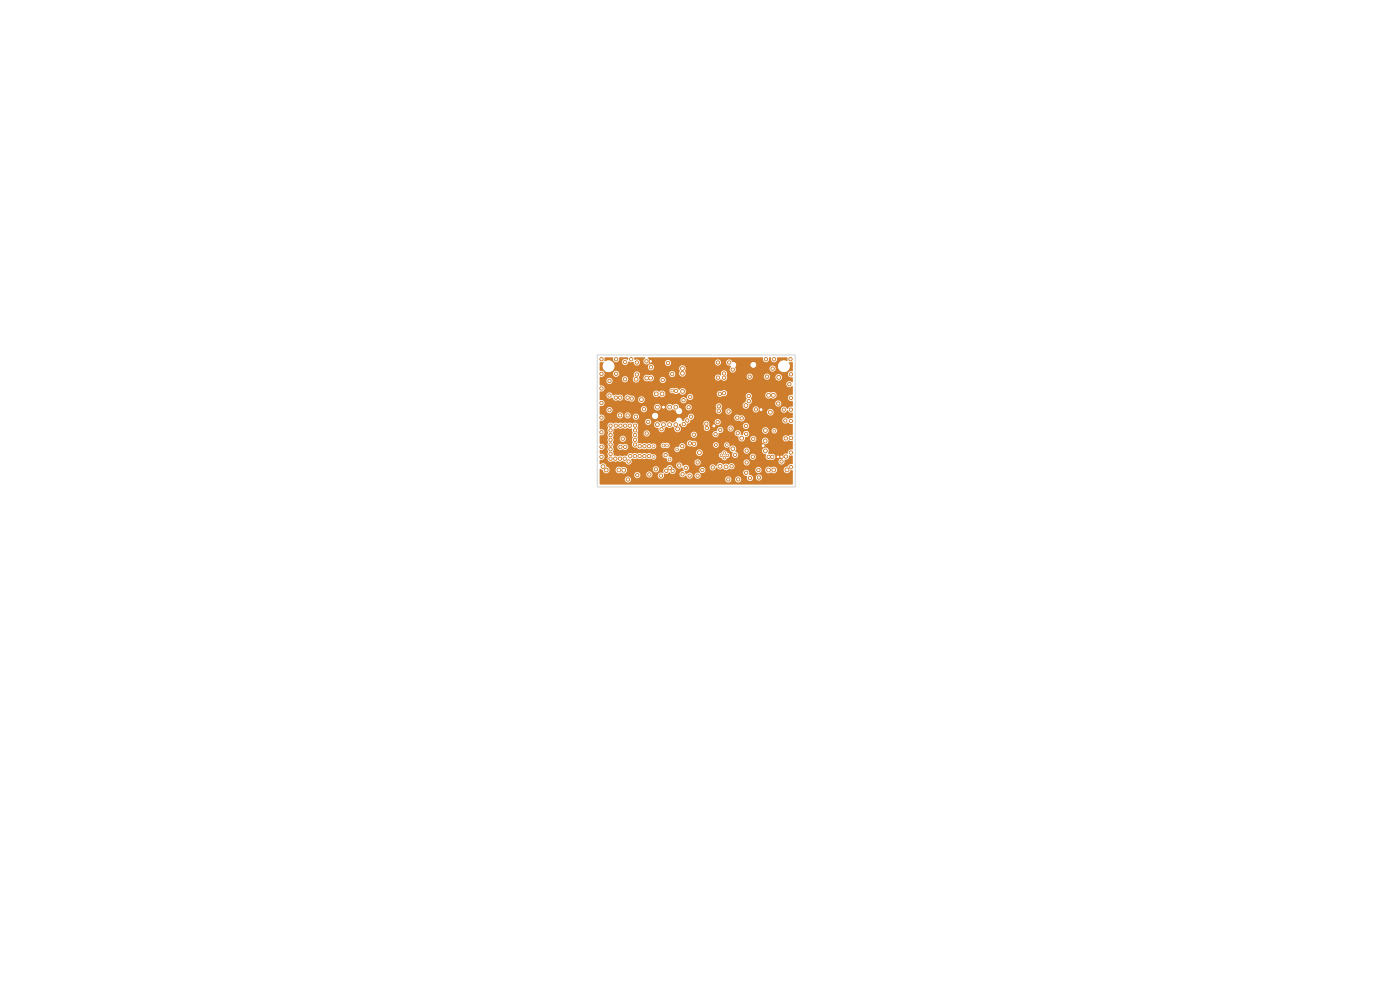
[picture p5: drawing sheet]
<svg xmlns="http://www.w3.org/2000/svg" width="297mm" height="210mm" viewBox="0 0 297 210" stroke-linecap="round" stroke-linejoin="round" font-family="sans-serif">
<g fill="#ce7d2c" stroke="#ce7d2c" stroke-width=".21">
<circle cx="153.7" cy="96.1" r=".25"/>
<circle cx="154.3" cy="96.6" r=".25"/>
<circle cx="153" cy="96.6" r=".25"/>
<circle cx="153.7" cy="97.1" r=".25"/>
<circle cx="161.9" cy="94.5" r=".4"/>
<circle cx="140.8" cy="86.4" r=".4"/>
<circle cx="151.4" cy="90.4" r=".4"/>
<circle cx="165" cy="96.9" r=".35"/>
<circle cx="138" cy="76.7" r=".35"/>
<circle cx="165.8" cy="96.9" r=".35"/>
<circle cx="161.5" cy="86.9" r=".4"/>
<circle cx="139.2" cy="83.6" r=".4"/>
<circle cx="135.1" cy="79.4" r=".35"/>
<circle cx="129.3" cy="87" r=".35"/>
<circle cx="159" cy="79.9" r=".35"/>
<circle cx="152.7" cy="83.6" r=".35"/>
<circle cx="166.3" cy="86.9" r=".35"/>
<circle cx="163" cy="99.7" r=".4"/>
<circle cx="155.9" cy="96.5" r=".35"/>
<circle cx="131.6" cy="94.8" r=".35"/>
<circle cx="152.3" cy="80.1" r=".35"/>
<circle cx="130.6" cy="84.4" r=".35"/>
<circle cx="166.7" cy="93" r=".35"/>
<circle cx="141.2" cy="96.5" r=".35"/>
<circle cx="158.3" cy="90.4" r=".35"/>
<circle cx="167.8" cy="92.9" r=".35"/>
<circle cx="130.6" cy="90.3" r=".35"/>
<circle cx="167.8" cy="89.3" r=".35"/>
<circle cx="148" cy="98.1" r=".35"/>
<circle cx="137.5" cy="89.5" r=".35"/>
<circle cx="133.3" cy="97.9" r=".35"/>
<circle cx="129.5" cy="96.3" r=".35"/>
<circle cx="139.5" cy="86.4" r=".4"/>
<circle cx="162.7" cy="79.9" r=".35"/>
<circle cx="142" cy="97.5" r=".27"/>
<circle cx="161" cy="101.3" r=".35"/>
<circle cx="134.7" cy="93.3" r=".35"/>
<circle cx="127.6" cy="91.7" r=".35"/>
<circle cx="140.5" cy="83.6" r=".4"/>
<circle cx="162.5" cy="76.2" r=".35"/>
<circle cx="158.3" cy="92.1" r=".35"/>
<circle cx="137.7" cy="96.8" r=".35"/>
<circle cx="134.9" cy="80.4" r=".4"/>
<circle cx="163.8" cy="96.9" r=".35"/>
<circle cx="162.4" cy="95.6" r=".4"/>
<circle cx="134.7" cy="96.8" r=".35"/>
<circle cx="148.4" cy="96" r=".4"/>
<circle cx="167.8" cy="79.4" r=".35"/>
<circle cx="139.5" cy="90.1" r=".4"/>
<circle cx="133.2" cy="101.7" r=".35"/>
<circle cx="147.2" cy="92.2" r=".35"/>
<circle cx="152.5" cy="86.2" r=".35"/>
<circle cx="132.3" cy="99.8" r=".4"/>
<circle cx="153.6" cy="79.2" r=".35"/>
<circle cx="158.4" cy="98.1" r=".35"/>
<circle cx="166.6" cy="89.2" r=".35"/>
<circle cx="160.9" cy="99.7" r=".35"/>
<circle cx="135.7" cy="94.7" r=".35"/>
<circle cx="144.8" cy="94.7" r=".35"/>
<circle cx="142.7" cy="99.9" r=".35"/>
<circle cx="133.9" cy="76.2" r=".35"/>
<circle cx="137.2" cy="76.7" r=".35"/>
<circle cx="131.6" cy="90.3" r=".35"/>
<circle cx="127.6" cy="85.5" r=".35"/>
<circle cx="134" cy="84.6" r=".35"/>
<circle cx="167.8" cy="84.4" r=".35"/>
<circle cx="167.8" cy="96" r=".35"/>
<circle cx="133.2" cy="88.1" r=".35"/>
<circle cx="146.6" cy="88.4" r=".35"/>
<circle cx="138" cy="80.2" r=".4"/>
<circle cx="146.4" cy="84.2" r=".35"/>
<circle cx="136.7" cy="94.7" r=".35"/>
<circle cx="152.8" cy="91.2" r=".35"/>
<circle cx="159.1" cy="101.4" r=".35"/>
<circle cx="130.5" cy="97.3" r=".35"/>
<circle cx="127.6" cy="88.6" r=".35"/>
<circle cx="158.3" cy="100.3" r=".35"/>
<circle cx="159.8" cy="93.1" r=".35"/>
<circle cx="135.7" cy="96.8" r=".35"/>
<circle cx="131.5" cy="97.3" r=".35"/>
<circle cx="165.8" cy="97.9" r=".35"/>
<circle cx="127.6" cy="79.3" r=".35"/>
<circle cx="154.5" cy="101.7" r=".35"/>
<circle cx="151.2" cy="99.1" r=".35"/>
<circle cx="129.5" cy="93.3" r=".35"/>
<circle cx="137.2" cy="80.2" r=".4"/>
<circle cx="156.6" cy="101.7" r=".35"/>
<circle cx="132.1" cy="93.1" r=".35"/>
<circle cx="139.2" cy="99.5" r=".35"/>
<circle cx="127.6" cy="76.2" r=".35"/>
<circle cx="164" cy="83.8" r=".4"/>
<circle cx="129.3" cy="80.8" r=".35"/>
<circle cx="145.8" cy="89.2" r=".35"/>
<circle cx="167.8" cy="99.1" r=".35"/>
<circle cx="127.6" cy="94.8" r=".35"/>
<circle cx="132.6" cy="94.8" r=".35"/>
<circle cx="152.2" cy="89.5" r=".35"/>
<circle cx="132.5" cy="97.3" r=".35"/>
<circle cx="129.5" cy="91.3" r=".35"/>
<circle cx="136.6" cy="86.8" r=".35"/>
<circle cx="158.4" cy="95.6" r=".35"/>
<circle cx="127.6" cy="82.4" r=".35"/>
<circle cx="163.4" cy="87.5" r=".4"/>
<circle cx="132.6" cy="90.3" r=".35"/>
<circle cx="140.6" cy="80.6" r=".35"/>
<circle cx="134.7" cy="91.3" r=".35"/>
<circle cx="130.7" cy="76.2" r=".35"/>
<circle cx="163.9" cy="78.2" r=".35"/>
<circle cx="127.9" cy="99" r=".4"/>
<circle cx="135.2" cy="100.8" r=".35"/>
<circle cx="143.4" cy="90.1" r=".4"/>
<circle cx="136.7" cy="96.8" r=".35"/>
<circle cx="151.8" cy="92.1" r=".35"/>
<circle cx="145" cy="84.9" r=".35"/>
<circle cx="154.7" cy="76.9" r=".35"/>
<circle cx="132.6" cy="80.4" r=".35"/>
<circle cx="134.7" cy="94.3" r=".35"/>
<circle cx="131.5" cy="88.1" r=".35"/>
<circle cx="137.7" cy="94.7" r=".35"/>
<circle cx="165.2" cy="80.1" r=".4"/>
<circle cx="134.7" cy="92.3" r=".35"/>
<circle cx="133.6" cy="90.3" r=".35"/>
<circle cx="134.9" cy="88.4" r=".35"/>
<circle cx="133.7" cy="96.8" r=".35"/>
<circle cx="165.1" cy="85.6" r=".35"/>
<circle cx="140.3" cy="91.1" r=".35"/>
<circle cx="129.5" cy="95.3" r=".35"/>
<circle cx="145.5" cy="99.3" r=".35"/>
<circle cx="166.7" cy="96.8" r=".35"/>
<circle cx="167.4" cy="81.5" r=".35"/>
<circle cx="152.7" cy="98.9" r=".4"/>
<circle cx="156.4" cy="88.6" r=".35"/>
<circle cx="129.5" cy="94.3" r=".35"/>
<circle cx="146.3" cy="94.1" r=".35"/>
<circle cx="137.2" cy="92" r=".35"/>
<circle cx="148" cy="100.9" r=".35"/>
<circle cx="167.7" cy="76.2" r=".35"/>
<circle cx="143.4" cy="83" r=".35"/>
<circle cx="155.5" cy="78.4" r=".35"/>
<circle cx="164.3" cy="91.4" r=".28"/>
<circle cx="159.7" cy="96.9" r=".35"/>
<circle cx="155.2" cy="98.9" r=".35"/>
<circle cx="167.8" cy="86.9" r=".35"/>
<circle cx="162.4" cy="91.3" r=".4"/>
<circle cx="142.6" cy="79.4" r=".35"/>
<circle cx="162.3" cy="93.5" r=".4"/>
<circle cx="136.1" cy="84.8" r=".4"/>
<circle cx="152.3" cy="76.9" r=".35"/>
<circle cx="155" cy="90.9" r=".35"/>
<circle cx="146.1" cy="86.4" r=".35"/>
<circle cx="138.1" cy="77.9" r=".35"/>
<circle cx="137.8" cy="100.7" r=".35"/>
<circle cx="143.4" cy="86.4" r=".4"/>
<circle cx="129.5" cy="97.3" r=".35"/>
<circle cx="134.7" cy="90.3" r=".35"/>
<circle cx="129.5" cy="92.3" r=".35"/>
<circle cx="140.2" cy="100.9" r=".35"/>
<circle cx="144.1" cy="98.8" r=".35"/>
<circle cx="149" cy="99.7" r=".35"/>
<circle cx="146.3" cy="100.9" r=".35"/>
<circle cx="154.6" cy="87.3" r=".35"/>
<circle cx="156.5" cy="91.9" r=".35"/>
<circle cx="164.2" cy="76.2" r=".35"/>
<circle cx="132.6" cy="76.8" r=".35"/>
<circle cx="163.1" cy="96.9" r=".35"/>
<circle cx="144.8" cy="78.2" r=".4"/>
<circle cx="129.5" cy="90.3" r=".35"/>
<circle cx="149.9" cy="90.8" r=".35"/>
<circle cx="130.7" cy="79.3" r=".35"/>
<circle cx="160.3" cy="86.8" r=".35"/>
<circle cx="135.1" cy="76.9" r=".35"/>
<circle cx="129.3" cy="83.9" r=".35"/>
<circle cx="127.6" cy="96.9" r=".35"/>
<circle cx="158.9" cy="85.1" r=".35"/>
<circle cx="140.8" cy="90.1" r=".4"/>
<circle cx="143.8" cy="91" r=".4"/>
<circle cx="128.6" cy="99.7" r=".4"/>
<circle cx="154" cy="99.1" r=".4"/>
<circle cx="142.1" cy="90.1" r=".4"/>
<circle cx="158.3" cy="86" r=".4"/>
<circle cx="157.3" cy="93" r=".4"/>
<circle cx="157.3" cy="88.7" r=".35"/>
<circle cx="141.3" cy="99.9" r=".35"/>
<circle cx="141.7" cy="77" r=".35"/>
<circle cx="142.1" cy="86.4" r=".4"/>
<circle cx="131.5" cy="84.4" r=".35"/>
<circle cx="167" cy="99.7" r=".4"/>
<circle cx="155.5" cy="95.2" r=".4"/>
<circle cx="133.2" cy="84.4" r=".35"/>
<circle cx="131.3" cy="99.7" r=".4"/>
<circle cx="164.1" cy="99.7" r=".4"/>
<circle cx="138.6" cy="96.9" r=".28"/>
<circle cx="138.6" cy="94.6" r=".28"/>
<circle cx="158.9" cy="84" r=".35"/>
<circle cx="144.8" cy="100.6" r=".35"/>
<circle cx="154.2" cy="94.4" r=".27"/>
<circle cx="151.9" cy="94.4" r=".3"/>
<circle cx="147.2" cy="94.1" r=".35"/>
<circle cx="142.1" cy="99.3" r=".35"/>
<circle cx="153.6" cy="83.4" r=".35"/>
<circle cx="153.6" cy="80.1" r=".35"/>
<circle cx="152.5" cy="87.1" r=".35"/>
<circle cx="144.8" cy="79.2" r=".4"/>
<circle cx="144.8" cy="83" r=".4"/>
<circle cx="142.6" cy="82.9" r=".27"/>
<circle cx="149.9" cy="89.9" r=".35"/>
<circle cx="145" cy="90" r=".35"/>
<circle cx="163" cy="83.8" r=".4"/>
<circle cx="141.5" cy="94.5" r=".27"/>
<circle cx="143.7" cy="95.3" r=".27"/>
<circle cx="140.7" cy="94.5" r=".27"/>
</g>
<path d="M128.2 75.9h1.9a.69 .69 0 0 0 .6 1 .69 .69 0 0 0 .6-1l1.9-.1 .1 .1-.1 .4a.66 .66 0 0 0-1.1 0 .66 .66 0 0 0 .2 1 .66 .66 0 0 0 .9-.3l.2-.3 .4 .2 .6-.1a.67 .67 0 0 0 .5 .8 .67 .67 0 0 0 .8-.6 .67 .67 0 0 0-.7-.8l-.4 .1-.1-.4 2.3-.1 .1 .1a.74 .74 0 0 0-.3 1.1 .74 .74 0 0 0 1 .3v.1a.66 .66 0 0 0 .1 1 .66 .66 0 0 0 1-.3h5.4l.1 .6a.74 .74 0 0 0 .1 1 .74 .74 0 0 0 1.1 0 .74 .74 0 0 0-.1-1.1 .7 .7 0 0 0-.3-1.1 .7 .7 0 0 0-.9 .6h-5.4v-.4l-.2-.3-.3-.2-.5 .1-.1-.1 .1-.3h3.4v.2a.65 .65 0 0 0 .7 .5 .65 .65 0 0 0 .5-.8h9.3v.2a.65 .65 0 0 0 .8 .6 .65 .65 0 0 0 .6-.8h1v.2a.82 .82 0 0 0 1 .6l.1 .2a.66 .66 0 0 0-.3 .9 .66 .66 0 0 0 .9 .3 .66 .66 0 0 0 .3-.9h7.2v.2a.65 .65 0 0 0 1 .5 .65 .65 0 0 0 0-1.2 .65 .65 0 0 0-1 .5h-7.2v-.2l.2-.6h3v.2a.61 .61 0 0 0 1 .4 .61 .61 0 0 0 0-1 .61 .61 0 0 0-1 .4h-3l-.3-.4-.4-.1a.83 .83 0 0 0-1.3-.3l-.2 .3h-1l-.1-.1a.65 .65 0 0 0-.7-.5 .65 .65 0 0 0-.6 .6h-9.3a.65 .65 0 0 0-.6-.4 .65 .65 0 0 0-.6 .5h-3.4l.1-.4-.4-.6 .1-.1 24.4 .1a.7 .7 0 0 0 .6 .9 .7 .7 0 0 0 .7-1h.3a.75 .75 0 0 0 .3 .8 .75 .75 0 0 0 .8 .1l.4-.9h2v.8a1.27 1.27 0 0 0-2 .8 1.27 1.27 0 0 0 1.5 1.5 1.27 1.27 0 0 0 .9-1.9l.1-.2 .7 .1v1.8a.77 .77 0 0 0-.8 .2 .77 .77 0 0 0-.2 .8l.4 .3h.5l.1 1a.32 .32 0 0 1-.3 .1 .32 .32 0 0 1-.3-.2 .69 .69 0 0 0-.8 .4 .69 .69 0 0 0 .4 .9 .69 .69 0 0 0 .9-.3l.1 .1-.1 1.8a.7 .7 0 0 0-1 .6 .7 .7 0 0 0 1 .6l.1 1.2a1.05 1.05 0 0 0-1.1 .6 .75 .75 0 0 0-.7-.5 .75 .75 0 0 0-.7 .4 .7 .7 0 0 0 .5 .8 .7 .7 0 0 0 .8-.5 1.31 1.31 0 0 0 1.2 .6v1l-.9 .3a.68 .68 0 0 0-1.2-.1 .68 .68 0 0 0 .6 1.1l.2-.1a.45 .45 0 0 1 .7 .1l.6 .1v2.1l-1 .4a.7 .7 0 0 0-1 .1 .7 .7 0 0 0 .1 1 .7 .7 0 0 0 1-.2l.9 .2v1.7a.85 .85 0 0 0-1.1 .9 .78 .78 0 0 0-.8 .2 .78 .78 0 0 0-.2 .8 .67 .67 0 0 0-.9 .4 .67 .67 0 0 0 .4 .8 .67 .67 0 0 0 .9-.4v-.5a.76 .76 0 0 0 .9-.9l.8 .1v1.7a1.18 1.18 0 0 0-1.2 .6 .71 .71 0 0 0-.7 .7 .71 .71 0 0 0 .7 .7 .71 .71 0 0 0 .8-.6h.4v2.8l-.1 .2h-40.8l-.1-.2v-.9h5.3v.1a.65 .65 0 0 0 .8 .6 .65 .65 0 0 0 .5-.8h20v.2a.65 .65 0 0 0 .8 .6 .65 .65 0 0 0 .6-.8h.7v.2a.65 .65 0 0 0 1 .5 .65 .65 0 0 0 0-1.2 .65 .65 0 0 0-1 .5h-.7l-.1-.1a.65 .65 0 0 0-.7-.5 .65 .65 0 0 0-.6 .6l-20-.1a.65 .65 0 0 0-.7-.4 .65 .65 0 0 0-.6 .6h-5.3v-1h7.3v.2a.65 .65 0 0 0 .8 .5 .65 .65 0 0 0 .5-.8h1.3v.1a.65 .65 0 0 0 .6 .6 .65 .65 0 0 0 .7-.5h1.1v.2a.69 .69 0 0 0 1 .5 .69 .69 0 0 0 .3-1h.2a.84 .84 0 0 0 1-.3 .71 .71 0 0 0 1.3 .1 .71 .71 0 0 0-.6-1.2l-.4-.4h1.1a.72 .72 0 0 0 .5 .7 .72 .72 0 0 0 .8-.3l.4 .7-.1 .2a.69 .69 0 0 0-.8 .5 .69 .69 0 0 0 .5 .8 .69 .69 0 0 0 .8-.5l.1 .1a.66 .66 0 0 0 .7 .7 .66 .66 0 0 0 .7-.8h.3v.2a.69 .69 0 0 0 1 .4 .69 .69 0 0 0 .2-1.1l9.1-.1a.78 .78 0 0 0 .9 .8 .68 .68 0 0 0 .5 1 .68 .68 0 0 0 .7-.8h.6v.2a.65 .65 0 0 0 1 .5 .65 .65 0 0 0 0-1.2 .65 .65 0 0 0-1 .5h-.6l-.2-.3-.3-.2a.42 .42 0 0 1-.3-.6 .65 .65 0 0 0-.7-.5 .65 .65 0 0 0-.6 .6h-8.2l.3-.6-.5-.5h1.3v.1a.7 .7 0 0 0 .8 .6 .7 .7 0 0 0 .6-.7 .99 .99 0 0 0 1.5 .3l.1 .1a.7 .7 0 0 0 .9 .1h5.8v.2a.65 .65 0 0 0 .8 .6 .65 .65 0 0 0 .5-.8h.8v.2a.88 .88 0 0 0 1.4 .4 .7 .7 0 0 0 1 0 .7 .7 0 0 0 0-1 .7 .7 0 0 0-1 0 .92 .92 0 0 0-1.4 .4h-.8v-.1a.65 .65 0 0 0-.7-.5 .65 .65 0 0 0-.6 .6h-5.7a.57 .57 0 0 1 .8 0 .68 .68 0 0 0 .4-1.1 .68 .68 0 0 0-1.1 0h-.1a.9 .9 0 0 0-1.1 .1 .79 .79 0 0 0-.8-.4 .79 .79 0 0 0-.6 .7l-.2-.1a.65 .65 0 0 0-.7-.3 .65 .65 0 0 0-.6 .6h-1.3a.72 .72 0 0 0-.8 .3 .72 .72 0 0 0 .1 .9h-.8l-.4 .5h-.3l-.1-.1a.73 .73 0 0 0-.6-.5 .73 .73 0 0 0-.7 .5l-.4-.6 .1-.2a.69 .69 0 0 0 .8-1 .69 .69 0 0 0-1.2 0 .71 .71 0 0 0-.7-.8 .71 .71 0 0 0-.8 .6h-1.5l-.4 .4a.85 .85 0 0 0-.8 1.2h-.8l-.4 .5h-1.1v-.1a.65 .65 0 0 0-.6-.7 .65 .65 0 0 0-.7 .6l-1.3-.1a.65 .65 0 0 0-.7-.3 .65 .65 0 0 0-.6 .5h-7.3l.1-1.2a.97 .97 0 0 1 .9 .7 .7 .7 0 0 0 .7 .1 .7 .7 0 0 0 .4-.7h1.3v.2a.85 .85 0 0 0 1.3 .5 .7 .7 0 0 0 .8 0 .7 .7 0 0 0 .3-.8h5.5v.1a.65 .65 0 0 0 1 .5 .65 .65 0 0 0 0-1.1 .65 .65 0 0 0-1 .5l-5.6-.1a1.08 1.08 0 0 0-1.2-.2 .7 .7 0 0 0-1.1 .4h-1.3l-.2-.3-.4-.3a.8 .8 0 0 0-.6-.7 .8 .8 0 0 0-.8 .2v-1a.7 .7 0 0 0 .9-.6 .7 .7 0 0 0-.9-.6l-.1-.8a.75 .75 0 0 0 .8-.3 .75 .75 0 0 0 .1-.8l-.9-.3v-1.7a.75 .75 0 0 0 .8-.3 .75 .75 0 0 0 .1-.8l-.3-.2h-.5l-.1-.9h1.7l.1 .6-.1 .4 .1 .6-.1 .4 .1 .6-.1 .4 .1 .6-.1 .4 .1 .6-.1 .4 .1 .6-.1 .4 .1 .5a.77 .77 0 0 0 .1 1.1 .77 .77 0 0 0 1 0l.5 .2 .4-.2 .6 .2a1.21 1.21 0 0 1 1.4 .5 .65 .65 0 0 0 1-.5h13.3v.2a.65 .65 0 0 0 .8 .6 .65 .65 0 0 0 .6-.8h9v.2a.65 .65 0 0 0 1 .5 .65 .65 0 0 0 0-1.2 .65 .65 0 0 0-1 .5h-9l-.1-.1a.65 .65 0 0 0-.7-.5 .65 .65 0 0 0-.6 .6h-13.3l-.1-.6 .4-.2a.87 .87 0 0 0 1 .1l.3 .1 .6-.2 .4 .2 .6-.2 .4 .2 .6-.1a.58 .58 0 0 0 .9 .1 .58 .58 0 0 0-.1-.9h1.5l.3 .6 .6 .1a.68 .68 0 0 0 .4 .7 .68 .68 0 0 0 .8-.2 .69 .69 0 0 0-.7-.9l-.1-.6-.3-.2h6.2v.1a.7 .7 0 0 0 .4 .6 .7 .7 0 0 0 .8-.2h3.6l.1 .4 .4 .2a.72 .72 0 0 0 .7 .5 .72 .72 0 0 0 .7-.5 .61 .61 0 0 0 .4-.6 .61 .61 0 0 0-.6-.6 .64 .64 0 0 0-.6-.3 .64 .64 0 0 0-.6 .4l-.3 .1-.2 .4h-3.6a.7 .7 0 0 0-.3-1.1 .7 .7 0 0 0-.9 .6l-6.6-.1-.3 .1-.3 .5-2.1-.1a1.18 1.18 0 0 0-1.3-.2 .72 .72 0 0 0-.9 .1l-.1-.1a.72 .72 0 0 0-.9 .1l-.1-.1a.72 .72 0 0 0-.9 .1 .77 .77 0 0 0-1.2 .4l-.5-.1-.5 .2-.5-.2-.5 .2-.7-.1-.3-.9a.84 .84 0 0 0 0-1l1-.1a.76 .76 0 0 0 .4 .7 .76 .76 0 0 0 .8-.1 .68 .68 0 0 0 .9-.2 .68 .68 0 0 0-.1-.9 .68 .68 0 0 0-.9 .1l-.7-.1-.3 .2-.1 .3h-1l.2-.3-.2-.6 .2-.4-.1-.4h1.4a.65 .65 0 0 0 .9 .7 .65 .65 0 0 0 .2-1.1 .65 .65 0 0 0-1.1 .3v.1h-1.4l-.1-.3a.88 .88 0 0 0 0-1l.1-.6a.32 .32 0 0 1 .3-.3 .32 .32 0 0 1 .3 .2l.4-.2 .5 .2 .5-.2 .5 .2 .5-.2 .5 .2 .4-.1 .1 .5a.64 .64 0 0 1 0 .8l.1 .6-.1 .4 .1 .5a.8 .8 0 0 0 0 1 .8 .8 0 0 0 .9 .3 .85 .85 0 0 0 1.2 .2l.3 .1 .6-.2 .4 .2h5.5v.1a.62 .62 0 0 0 .7 .5 .62 .62 0 0 0 .5-.7 .7 .7 0 0 0 .9-.1 .7 .7 0 0 0 .1-.9 .72 .72 0 0 0-.9-.1 .72 .72 0 0 0-.4 .7h-.1a.58 .58 0 0 0-.8 .5h-5.2l.2-.2a.69 .69 0 0 0 .8 0 .69 .69 0 0 0 .3-.7h1a.67 .67 0 0 0 1 .6 .58 .58 0 0 0 .8-.2 .58 .58 0 0 0-.2-.8h3.9v.1a.82 .82 0 0 0 1.1 .6h.2a.65 .65 0 0 0 .9-.4h3.4v.2a.61 .61 0 0 0 .7 .5 .61 .61 0 0 0 .5-.7h1.1v.3a.66 .66 0 0 0 1.1 .2l.2 .7 .4 .4a.31 .31 0 0 1 .2 .2 .31 .31 0 0 1-.2 .3 .65 .65 0 0 0 .4 .7 .65 .65 0 0 0 .8-.3h2.5v.2a.65 .65 0 0 0 1 .5 .65 .65 0 0 0 0-1.2 .65 .65 0 0 0-1 .5h-2.5a.95 .95 0 0 0-.5-1.1l.1-.2h1.6v.2a.65 .65 0 0 0 .7 .6 .65 .65 0 0 0 .7-.7h2.6v.1a.85 .85 0 0 0 .8 .7 .71 .71 0 0 0 0 .9 .71 .71 0 0 0 .9 .2 .7 .7 0 0 0 .9-.1 .7 .7 0 0 0 0-.9l-.3-.2-.6 .1-.5-.2a.73 .73 0 0 0-.2-1.2 .73 .73 0 0 0-1 .6l-2.6-.1a.65 .65 0 0 0-.7-.6 .65 .65 0 0 0-.7 .6h-1.6a.75 .75 0 0 0-.3-.9 .75 .75 0 0 0-1 .1l-.1-.1a.59 .59 0 0 0-.4-.8 .59 .59 0 0 0-.7 .5h-1.1a.61 .61 0 0 0-.6-.5 .61 .61 0 0 0-.6 .5h-3.4v-.1a.8 .8 0 0 0-1.1-.7l-.6-.1-.4 .2-.1 .4h-4.6a.58 .58 0 0 0-.9 .4h-1l-.5-.3-.5 .1-.6-.2-.4 .2-.6-.2-.4 .2-.9-.2-.1-.2 .2-.6-.2-.4 .2-.6-.2-.3h1.3v.1a.65 .65 0 0 0 .6 .6 .65 .65 0 0 0 .7-.4h8.7v.1a.65 .65 0 0 0 .8 .6 .65 .65 0 0 0 .5-.9h3.3v.2a.69 .69 0 0 0 .9 .5 .69 .69 0 0 0 .5-.8l3.3-.1a.78 .78 0 0 0 .9 .8 .73 .73 0 0 0 .4 1 .73 .73 0 0 0 .9-.6h1.1v.2a.65 .65 0 0 0 .5 .5 .65 .65 0 0 0 .7-.2h1.3v.1a.7 .7 0 0 0 1.1 .5 .7 .7 0 0 0 0-1.2 .7 .7 0 0 0-1.1 .6l-1.2-.1a.65 .65 0 0 0-.4-.9 .65 .65 0 0 0-.9 .5h-1.1l.1-.3a.68 .68 0 0 0 .8-.7 .68 .68 0 0 0-.8-.6 .68 .68 0 0 0-.5 .8h-.5a.82 .82 0 0 0-.5-.9h5.1v.1a.7 .7 0 0 0 .7 .6 .7 .7 0 0 0 .7-.7h.6v.2a.58 .58 0 0 0 .9 .4 .58 .58 0 0 0 0-1 .58 .58 0 0 0-.9 .4h-.6a.7 .7 0 0 0-.7-.7 .7 .7 0 0 0-.7 .7l-5.3-.1-.4 .3-.2 .3h-2.9a.65 .65 0 0 0 .4-1h1v.2a.65 .65 0 0 0 1.1 .4 .65 .65 0 0 0-.2-1.1h2.4v.1a.65 .65 0 0 0 1 .5 .65 .65 0 0 0 0-1.1 .65 .65 0 0 0-1 .5l-2.7-.1-.3 .2-.3 .4h-1a.7 .7 0 0 0-.8-.2 .7 .7 0 0 0-.4 .8l-.6 .1-.4 .5h-3.3a.65 .65 0 0 0-.7-.4 .65 .65 0 0 0-.6 .6l-8.7-.1a.65 .65 0 0 0-.5-.8 .65 .65 0 0 0-.8 .6h-1.3l.2-.7-.2-.3a.75 .75 0 0 0 0-1.1 .75 .75 0 0 0-1.1 .1l-.1-.1a.72 .72 0 0 0-.9 0h-.1a.72 .72 0 0 0-.9 0h-.1a.72 .72 0 0 0-.9 0l-.5-.2-.5 .3a.72 .72 0 0 0-.7-.2 .72 .72 0 0 0-.5 .5h-1.7v-.8h9.6v.2a.65 .65 0 0 0 1.1 .4h.9v.1a.88 .88 0 0 0 .9 .7 .71 .71 0 0 0 .7 .9 .71 .71 0 0 0 .6-1h.1a.43 .43 0 0 1 .4-.2 .43 .43 0 0 1 .4 .2h.4l.4-.2 .4 .2a.73 .73 0 0 0 .5 .9 .73 .73 0 0 0 .9-.4 .73 .73 0 0 0-.5-1l.1-.3h.3a.71 .71 0 0 0 .7 .7 .71 .71 0 0 0 .7-.7l3.4-.1 .1 .5a.7 .7 0 0 0 .3 1 .7 .7 0 0 0 1-.3l-.2-1.5h1.2a.65 .65 0 0 0 .9 .7 .65 .65 0 0 0 .2-1.1 .65 .65 0 0 0-1.1 .3v.1h-1.2l-.6-.3-.4 .2-.2 .4h-3.3l.5-.4a.37 .37 0 0 1 .5-.4l.3-.5h8.5a.77 .77 0 0 0 1.2 .7 .65 .65 0 0 0 .9 .1 .65 .65 0 0 0 .1-.9 .65 .65 0 0 0-.9-.2 .75 .75 0 0 0-1.3 .3h-8.4a.69 .69 0 0 0-.8-.7 .69 .69 0 0 0-.6 .7 1.01 1.01 0 0 0-.9 .8l-.3-.1a.69 .69 0 0 0-.8-.6 .69 .69 0 0 0-.6 .8l-.4 .1a.42 .42 0 0 1-.6-.1l-.6 .1a.43 .43 0 0 1-.4 .2 .43 .43 0 0 1-.3-.3l-.6 .1a.43 .43 0 0 1-.4 .2 .43 .43 0 0 1-.3-.3 .7 .7 0 0 0-.9 .6h-.9a.65 .65 0 0 0-.1-1.1 .65 .65 0 0 0-1 .5h-9.6l.1-.2a.68 .68 0 0 0 .8-.2 .68 .68 0 0 0-.1-.9h2.9v.1a.65 .65 0 0 0 .7 .6 .65 .65 0 0 0 .6-.7h.3v.1a.65 .65 0 0 0 .6 .6 .65 .65 0 0 0 .7-.5h.4v.2a.65 .65 0 0 0 .9 .5 .65 .65 0 0 0 .4-.8h2.8v.1a.65 .65 0 0 0 1 .5 .65 .65 0 0 0 0-1.1 .65 .65 0 0 0-1 .5l-2.8-.1a.65 .65 0 0 0-.7-.3 .65 .65 0 0 0-.6 .5h-.4a.65 .65 0 0 0-.5-.8 .65 .65 0 0 0-.8 .6h-.3v-.2a.65 .65 0 0 0-.7-.4 .65 .65 0 0 0-.6 .6h-2.9l-.8-.2v-1h1.4a.65 .65 0 0 0 .8 .7 .65 .65 0 0 0 .5-.9h6v.2a.65 .65 0 0 0 1 .5 .65 .65 0 0 0 .1-1.1h1.8v.1a.7 .7 0 0 0 .7 .7 .7 .7 0 0 0 .7-.8h1.2v.1a.78 .78 0 0 0 .5 .7 .78 .78 0 0 0 .8-.3h.1a1.29 1.29 0 0 1 .9 .9 .67 .67 0 0 0 .9-.4 .67 .67 0 0 0-.5-.8v-.2h1.3v.2a.65 .65 0 0 0 .9 .5 .65 .65 0 0 0 .4-.9h5.1l.2 .6a.67 .67 0 0 0 .2 1 .67 .67 0 0 0 .9-.5h.8v.2a.65 .65 0 0 0 1 .5 .65 .65 0 0 0 .1-1.1h4.7v.1a.65 .65 0 0 0 1 .5h2v.1a.7 .7 0 0 0 1.1 .5 .7 .7 0 0 0 0-1.1 .7 .7 0 0 0-1.1 .5h-1.9a.65 .65 0 0 0-.1-1.1 .65 .65 0 0 0-1 .5h-4.7l-.5-.2-.4 .2-.2 .4h-.8l-.1-.5 .1-.7h4.4v.1a.74 .74 0 0 0 1 .6 .74 .74 0 0 0 .5-.9l.3-.3h5.1v.2a.65 .65 0 0 0 1 .5 .65 .65 0 0 0 0-1.2 .65 .65 0 0 0-1 .5h-5a.84 .84 0 0 0-.1-1l.2-.3v-.4h2.8a.79 .79 0 0 0 .5 .7 .79 .79 0 0 0 .8-.1 .73 .73 0 0 0 1-.2 .73 .73 0 0 0-.1-1 .73 .73 0 0 0-1 .1l-.1-.1a.7 .7 0 0 0-1.1 .6l-2.9-.1a.69 .69 0 0 0-1-.2 .69 .69 0 0 0 0 1.1 1.48 1.48 0 0 1-.8 1.1l-.1 .3-4.4-.1a.65 .65 0 0 0-.7-.3 .65 .65 0 0 0-.6 .5h-5.1a.65 .65 0 0 0-.7-.3 .65 .65 0 0 0-.6 .5h-1.3a.78 .78 0 0 0-.6-.6 .78 .78 0 0 0-.8 .3 .73 .73 0 0 0-.8-.3 .73 .73 0 0 0-.5 .6h-1.2a.7 .7 0 0 0-.8-.6 .7 .7 0 0 0-.6 .6h-1.8l-.5-.2-.3 .2-.3 .4h-6a.65 .65 0 0 0-.7-.3 .65 .65 0 0 0-.6 .5h-1.4l.1-.8a.7 .7 0 0 0 .9-.6 .7 .7 0 0 0-.9-.6l-.1-1.1h1.4a.71 .71 0 0 0 .5 .7 .71 .71 0 0 0 .8-.2 .84 .84 0 0 0 1.3 .6 .65 .65 0 0 0 .7 0 .65 .65 0 0 0 .3-.6h.3v.1a.79 .79 0 0 0 1 .6 .65 .65 0 0 0 1.2-.3h.7v.1a.7 .7 0 0 0 .7 .7 .7 .7 0 0 0 .7-.7h7.5v.2a.69 .69 0 0 0 .9 .5 .69 .69 0 0 0 .5-.9h.1a.66 .66 0 0 0 1.1 .1 .66 .66 0 0 0-.3-1.1 .66 .66 0 0 0-.9 .7v.2a.73 .73 0 0 0-.8-.2 .73 .73 0 0 0-.6 .5h-7.5v-.1a.7 .7 0 0 0-.7-.6 .7 .7 0 0 0-.7 .6h-.7l-.1-.5a.89 .89 0 0 0-1-.3 .65 .65 0 0 0-.7-.2 .65 .65 0 0 0-.4 .6h-.3l-.1-.3a.85 .85 0 0 0-1.1-.2h-.7a.33 .33 0 0 1-.3 0 .33 .33 0 0 1-.2-.3h8.7v.1a.77 .77 0 0 0 .6 .6 .77 .77 0 0 0 .8-.2 .73 .73 0 0 0 1.1 0 .73 .73 0 0 0-.1-1.1 .73 .73 0 0 0-1.1 .2l-.1-.1a.7 .7 0 0 0-1.2 .5h-8.7l-.6-.3-.3 .2-.3 .4h-1.4v-.7l.6-.1 .3-.2h13.9a.73 .73 0 0 0 1 .7 1.03 1.03 0 0 0 1.1-.2l.1 .1a.7 .7 0 0 0 1.1 .1h6.8v.1a.74 .74 0 0 0 1.2 .4 .68 .68 0 0 0 .9-.4 .68 .68 0 0 0-.3-.8 .68 .68 0 0 0-.9 .2h-.6l-.3 .5h-6.8a.74 .74 0 0 0-.2-1.1 .74 .74 0 0 0-1 .3 .91 .91 0 0 0-1.2-.3 .58 .58 0 0 0-.9 .4l-13.8-.1a.73 .73 0 0 0-.2-.8 .73 .73 0 0 0-.7-.1l-.1-1.1h1.4a.65 .65 0 0 0 .9 .7 .65 .65 0 0 0 .3-1h2.1v.1a.65 .65 0 0 0 .8 .6 .65 .65 0 0 0 .5-.7h1v.1a.7 .7 0 0 0 .9 .6 .7 .7 0 0 0 .5-1h.9v.2a.82 .82 0 0 0 1.2 .5 .7 .7 0 0 0 .9-.3h1.3v.2a.65 .65 0 0 0 1.1 .5 .65 .65 0 0 0-.1-1.2h10.7v.2a.71 .71 0 0 0 .6 .5 .71 .71 0 0 0 .8-.3 .69 .69 0 0 0 .8 .3 .69 .69 0 0 0 .4-.9h4.2v.2a.65 .65 0 0 0 .7 .6 .65 .65 0 0 0 .6-.8h2.3v.2a.65 .65 0 0 0 .7 .6 .65 .65 0 0 0 .6-.6h1.2v.1a.7 .7 0 0 0 1.1 .5 .7 .7 0 0 0 0-1.1 .7 .7 0 0 0-1.1 .5h-1.1a.65 .65 0 0 0-.6-.8 .65 .65 0 0 0-.8 .6h-2.3v-.1a.65 .65 0 0 0-.7-.5 .65 .65 0 0 0-.6 .6h-4.2l-.1-.1a.69 .69 0 0 0-.5-1.1 .69 .69 0 0 0-.6 1l-.2 .1a.68 .68 0 0 0-.7-.2 .68 .68 0 0 0-.5 .5h-11.1l-.3 .1-.3 .4h-1.3a.77 .77 0 0 0-.2-.9 .77 .77 0 0 0-.9 0 .7 .7 0 0 0-1 .5h-.9l.1-.8h6.2v.1a.65 .65 0 0 0 1 .5 .65 .65 0 0 0 0-1.1 .65 .65 0 0 0-1 .5h-6.2a.7 .7 0 0 0-.9-.4 .7 .7 0 0 0-.3 1l-.3 .5h-1a.65 .65 0 0 0-.6-.6 .65 .65 0 0 0-.7 .6h-2.1a.65 .65 0 0 0-.7-.2 .65 .65 0 0 0-.5 .5h-1.4v-.7h.3a.65 .65 0 0 0 .8-.8h1.7v.2a.65 .65 0 0 0 1 .5 .65 .65 0 0 0 0-1.2 .65 .65 0 0 0-1 .5h-1.7l-.1-.1a1.06 1.06 0 0 0-1-.5v-1.7h.9a1.26 1.26 0 0 0 .3 1.9 1.26 1.26 0 0 0 1.8-.8 1.26 1.26 0 0 0-1.2-1.6l-.7 .3z" fill="#ce7d2c"/>
<path d="M126.7 75.3h42v28h-42z" fill="none" stroke="#d0d2cd" stroke-width=".21"/>
<g fill="#fff" stroke="#fff" stroke-width=".21">
<circle cx="161.9" cy="94.6" r=".2"/>
<circle cx="140.8" cy="86.4" r=".2"/>
<circle cx="151.4" cy="90.3" r=".2"/>
<circle cx="165.1" cy="96.9" r=".15"/>
<circle cx="138" cy="76.7" r=".15"/>
<circle cx="165.8" cy="96.9" r=".15"/>
<circle cx="161.4" cy="86.9" r=".2"/>
<circle cx="139.2" cy="83.5" r=".2"/>
<circle cx="135.1" cy="79.5" r=".15"/>
<circle cx="129.3" cy="87" r=".15"/>
<circle cx="159.1" cy="79.9" r=".15"/>
<circle cx="152.7" cy="83.5" r=".15"/>
<circle cx="166.3" cy="86.9" r=".15"/>
<circle cx="163.1" cy="99.7" r=".2"/>
<circle cx="155.9" cy="96.5" r=".15"/>
<circle cx="131.6" cy="94.8" r=".15"/>
<circle cx="152.3" cy="80.1" r=".15"/>
<circle cx="130.7" cy="84.3" r=".15"/>
<circle cx="166.7" cy="93" r=".15"/>
<circle cx="141.2" cy="96.6" r=".15"/>
<circle cx="158.2" cy="90.3" r=".15"/>
<circle cx="167.8" cy="92.9" r=".15"/>
<circle cx="130.6" cy="90.3" r=".15"/>
<circle cx="167.8" cy="89.3" r=".15"/>
<circle cx="148" cy="98.1" r=".15"/>
<circle cx="137.5" cy="89.5" r=".15"/>
<circle cx="133.3" cy="97.9" r=".15"/>
<circle cx="129.5" cy="96.3" r=".15"/>
<circle cx="139.5" cy="86.4" r=".2"/>
<circle cx="162.7" cy="79.9" r=".15"/>
<circle cx="142.1" cy="97.4" r=".13"/>
<circle cx="161" cy="101.3" r=".15"/>
<circle cx="134.7" cy="93.3" r=".15"/>
<circle cx="127.6" cy="91.7" r=".15"/>
<circle cx="140.4" cy="83.6" r=".2"/>
<circle cx="162.5" cy="76.2" r=".15"/>
<circle cx="158.3" cy="92" r=".15"/>
<circle cx="137.7" cy="96.8" r=".15"/>
<circle cx="135" cy="80.5" r=".2"/>
<circle cx="163.8" cy="96.9" r=".15"/>
<circle cx="162.4" cy="95.6" r=".2"/>
<circle cx="134.7" cy="96.8" r=".15"/>
<circle cx="148.4" cy="96" r=".2"/>
<circle cx="167.8" cy="79.4" r=".15"/>
<circle cx="139.5" cy="90.1" r=".2"/>
<circle cx="133.2" cy="101.7" r=".15"/>
<circle cx="147.2" cy="92.2" r=".15"/>
<circle cx="152.5" cy="86.2" r=".15"/>
<circle cx="132.3" cy="99.7" r=".2"/>
<circle cx="153.6" cy="79.2" r=".15"/>
<circle cx="158.4" cy="98.1" r=".15"/>
<circle cx="166.6" cy="89.2" r=".15"/>
<circle cx="160.9" cy="99.7" r=".15"/>
<circle cx="135.7" cy="94.6" r=".15"/>
<circle cx="144.7" cy="94.6" r=".15"/>
<circle cx="142.7" cy="99.9" r=".15"/>
<circle cx="133.9" cy="76.2" r=".15"/>
<circle cx="137.1" cy="76.6" r=".15"/>
<circle cx="131.6" cy="90.3" r=".15"/>
<circle cx="127.6" cy="85.5" r=".15"/>
<circle cx="134" cy="84.5" r=".15"/>
<circle cx="167.8" cy="84.4" r=".15"/>
<circle cx="167.8" cy="96" r=".15"/>
<circle cx="133.1" cy="88.1" r=".15"/>
<circle cx="146.6" cy="88.4" r=".15"/>
<circle cx="138" cy="80.2" r=".2"/>
<circle cx="146.4" cy="84.2" r=".15"/>
<circle cx="136.7" cy="94.6" r=".15"/>
<circle cx="152.8" cy="91.2" r=".15"/>
<circle cx="159.1" cy="101.4" r=".15"/>
<circle cx="130.5" cy="97.3" r=".15"/>
<circle cx="127.6" cy="88.6" r=".15"/>
<circle cx="158.3" cy="100.3" r=".15"/>
<circle cx="159.8" cy="93.1" r=".15"/>
<circle cx="135.7" cy="96.8" r=".15"/>
<circle cx="131.5" cy="97.3" r=".15"/>
<circle cx="165.8" cy="97.9" r=".15"/>
<circle cx="127.6" cy="79.3" r=".15"/>
<circle cx="154.5" cy="101.7" r=".15"/>
<circle cx="151.2" cy="99.2" r=".15"/>
<circle cx="129.5" cy="93.3" r=".15"/>
<circle cx="137.2" cy="80.2" r=".2"/>
<circle cx="156.6" cy="101.7" r=".15"/>
<circle cx="132.1" cy="93.1" r=".15"/>
<circle cx="139.1" cy="99.6" r=".15"/>
<circle cx="127.6" cy="76.2" r=".15"/>
<circle cx="164.1" cy="83.9" r=".2"/>
<circle cx="129.3" cy="80.8" r=".15"/>
<circle cx="145.8" cy="89.2" r=".15"/>
<circle cx="167.8" cy="99.1" r=".15"/>
<circle cx="127.6" cy="94.8" r=".15"/>
<circle cx="132.6" cy="94.8" r=".15"/>
<circle cx="152.2" cy="89.6" r=".15"/>
<circle cx="132.5" cy="97.3" r=".15"/>
<circle cx="129.5" cy="91.3" r=".15"/>
<circle cx="136.6" cy="86.8" r=".15"/>
<circle cx="158.4" cy="95.6" r=".15"/>
<circle cx="127.6" cy="82.4" r=".15"/>
<circle cx="163.4" cy="87.5" r=".2"/>
<circle cx="132.6" cy="90.3" r=".15"/>
<circle cx="140.6" cy="80.6" r=".15"/>
<circle cx="134.7" cy="91.3" r=".15"/>
<circle cx="130.7" cy="76.2" r=".15"/>
<circle cx="163.9" cy="78.2" r=".15"/>
<circle cx="127.9" cy="99" r=".2"/>
<circle cx="135.2" cy="100.8" r=".15"/>
<circle cx="143.4" cy="90.1" r=".2"/>
<circle cx="136.7" cy="96.8" r=".15"/>
<circle cx="151.8" cy="92.1" r=".15"/>
<circle cx="145" cy="84.9" r=".15"/>
<circle cx="154.7" cy="76.9" r=".15"/>
<circle cx="132.6" cy="80.5" r=".15"/>
<circle cx="134.7" cy="94.3" r=".15"/>
<circle cx="131.6" cy="88.1" r=".15"/>
<circle cx="137.7" cy="94.6" r=".15"/>
<circle cx="165.2" cy="80" r=".2"/>
<circle cx="134.7" cy="92.3" r=".15"/>
<circle cx="133.6" cy="90.3" r=".15"/>
<circle cx="134.9" cy="88.4" r=".15"/>
<circle cx="133.7" cy="96.8" r=".15"/>
<circle cx="165.1" cy="85.6" r=".15"/>
<circle cx="140.4" cy="91" r=".15"/>
<circle cx="129.5" cy="95.3" r=".15"/>
<circle cx="145.5" cy="99.2" r=".15"/>
<circle cx="166.7" cy="96.9" r=".15"/>
<circle cx="167.4" cy="81.5" r=".15"/>
<circle cx="152.8" cy="98.9" r=".2"/>
<circle cx="156.4" cy="88.6" r=".15"/>
<circle cx="129.5" cy="94.3" r=".15"/>
<circle cx="146.4" cy="94" r=".15"/>
<circle cx="137.2" cy="91.9" r=".15"/>
<circle cx="148" cy="100.9" r=".15"/>
<circle cx="167.7" cy="76.2" r=".15"/>
<circle cx="143.4" cy="82.9" r=".15"/>
<circle cx="155.4" cy="78.4" r=".15"/>
<circle cx="164.3" cy="91.4" r=".12"/>
<circle cx="159.7" cy="96.9" r=".15"/>
<circle cx="155.2" cy="98.9" r=".15"/>
<circle cx="167.8" cy="86.9" r=".15"/>
<circle cx="162.4" cy="91.3" r=".2"/>
<circle cx="142.6" cy="79.3" r=".15"/>
<circle cx="162.3" cy="93.5" r=".2"/>
<circle cx="136.1" cy="84.8" r=".2"/>
<circle cx="152.3" cy="76.9" r=".15"/>
<circle cx="155" cy="90.9" r=".15"/>
<circle cx="146.1" cy="86.4" r=".15"/>
<circle cx="138.1" cy="77.9" r=".15"/>
<circle cx="137.7" cy="100.6" r=".15"/>
<circle cx="143.4" cy="86.4" r=".2"/>
<circle cx="129.5" cy="97.3" r=".15"/>
<circle cx="134.7" cy="90.3" r=".15"/>
<circle cx="129.5" cy="92.3" r=".15"/>
<circle cx="140.2" cy="100.9" r=".15"/>
<circle cx="144.1" cy="98.8" r=".15"/>
<circle cx="149" cy="99.7" r=".15"/>
<circle cx="146.3" cy="100.9" r=".15"/>
<circle cx="154.5" cy="87.3" r=".15"/>
<circle cx="156.5" cy="91.9" r=".15"/>
<circle cx="164.2" cy="76.2" r=".15"/>
<circle cx="132.6" cy="76.8" r=".15"/>
<circle cx="163.1" cy="96.9" r=".15"/>
<circle cx="144.8" cy="78.2" r=".2"/>
<circle cx="129.5" cy="90.3" r=".15"/>
<circle cx="149.9" cy="90.8" r=".15"/>
<circle cx="130.7" cy="79.3" r=".15"/>
<circle cx="160.4" cy="86.9" r=".15"/>
<circle cx="135.1" cy="76.9" r=".15"/>
<circle cx="129.3" cy="83.9" r=".15"/>
<circle cx="127.6" cy="96.9" r=".15"/>
<circle cx="158.8" cy="85.1" r=".15"/>
<circle cx="140.8" cy="90.1" r=".2"/>
<circle cx="143.7" cy="91" r=".2"/>
<circle cx="128.6" cy="99.7" r=".2"/>
<circle cx="154" cy="99" r=".2"/>
<circle cx="142.1" cy="90.1" r=".2"/>
<circle cx="158.2" cy="86" r=".2"/>
<circle cx="157.4" cy="92.9" r=".2"/>
<circle cx="157.4" cy="88.7" r=".15"/>
<circle cx="141.4" cy="99.9" r=".15"/>
<circle cx="141.7" cy="77" r=".15"/>
<circle cx="142.1" cy="86.4" r=".2"/>
<circle cx="131.5" cy="84.3" r=".15"/>
<circle cx="166.9" cy="99.7" r=".2"/>
<circle cx="155.5" cy="95.2" r=".2"/>
<circle cx="133.1" cy="84.3" r=".15"/>
<circle cx="131.3" cy="99.7" r=".2"/>
<circle cx="164.1" cy="99.7" r=".2"/>
<circle cx="138.6" cy="96.9" r=".12"/>
<circle cx="138.6" cy="94.7" r=".12"/>
<circle cx="158.8" cy="84" r=".15"/>
<circle cx="144.8" cy="100.6" r=".15"/>
<circle cx="154.2" cy="94.4" r=".13"/>
<circle cx="151.9" cy="94.4" r=".1"/>
<circle cx="147.2" cy="94.2" r=".15"/>
<circle cx="142.1" cy="99.3" r=".15"/>
<circle cx="153.6" cy="83.4" r=".15"/>
<circle cx="153.6" cy="80.1" r=".15"/>
<circle cx="152.5" cy="87.2" r=".15"/>
<circle cx="144.8" cy="79.2" r=".2"/>
<circle cx="144.8" cy="83" r=".2"/>
<circle cx="142.6" cy="82.8" r=".12"/>
<circle cx="149.9" cy="89.9" r=".15"/>
<circle cx="145" cy="89.9" r=".15"/>
<circle cx="163.1" cy="83.9" r=".2"/>
<circle cx="141.5" cy="94.5" r=".13"/>
<circle cx="143.6" cy="95.4" r=".12"/>
<circle cx="140.8" cy="94.5" r=".12"/>
<circle cx="153.7" cy="96.1" r=".1"/>
<circle cx="154.3" cy="96.6" r=".1"/>
<circle cx="153" cy="96.6" r=".1"/>
<circle cx="153.7" cy="97.1" r=".1"/>
<circle cx="166.3" cy="77.7" r="1.1"/>
<circle cx="129.1" cy="77.7" r="1.1"/>
<circle cx="155.6" cy="77.4" r=".45"/>
<circle cx="159.8" cy="77.4" r=".45"/>
<circle cx="139" cy="88.2" r=".5"/>
<circle cx="144.1" cy="87.2" r=".5"/>
<circle cx="144.1" cy="89.2" r=".5"/>
</g>
</svg>
